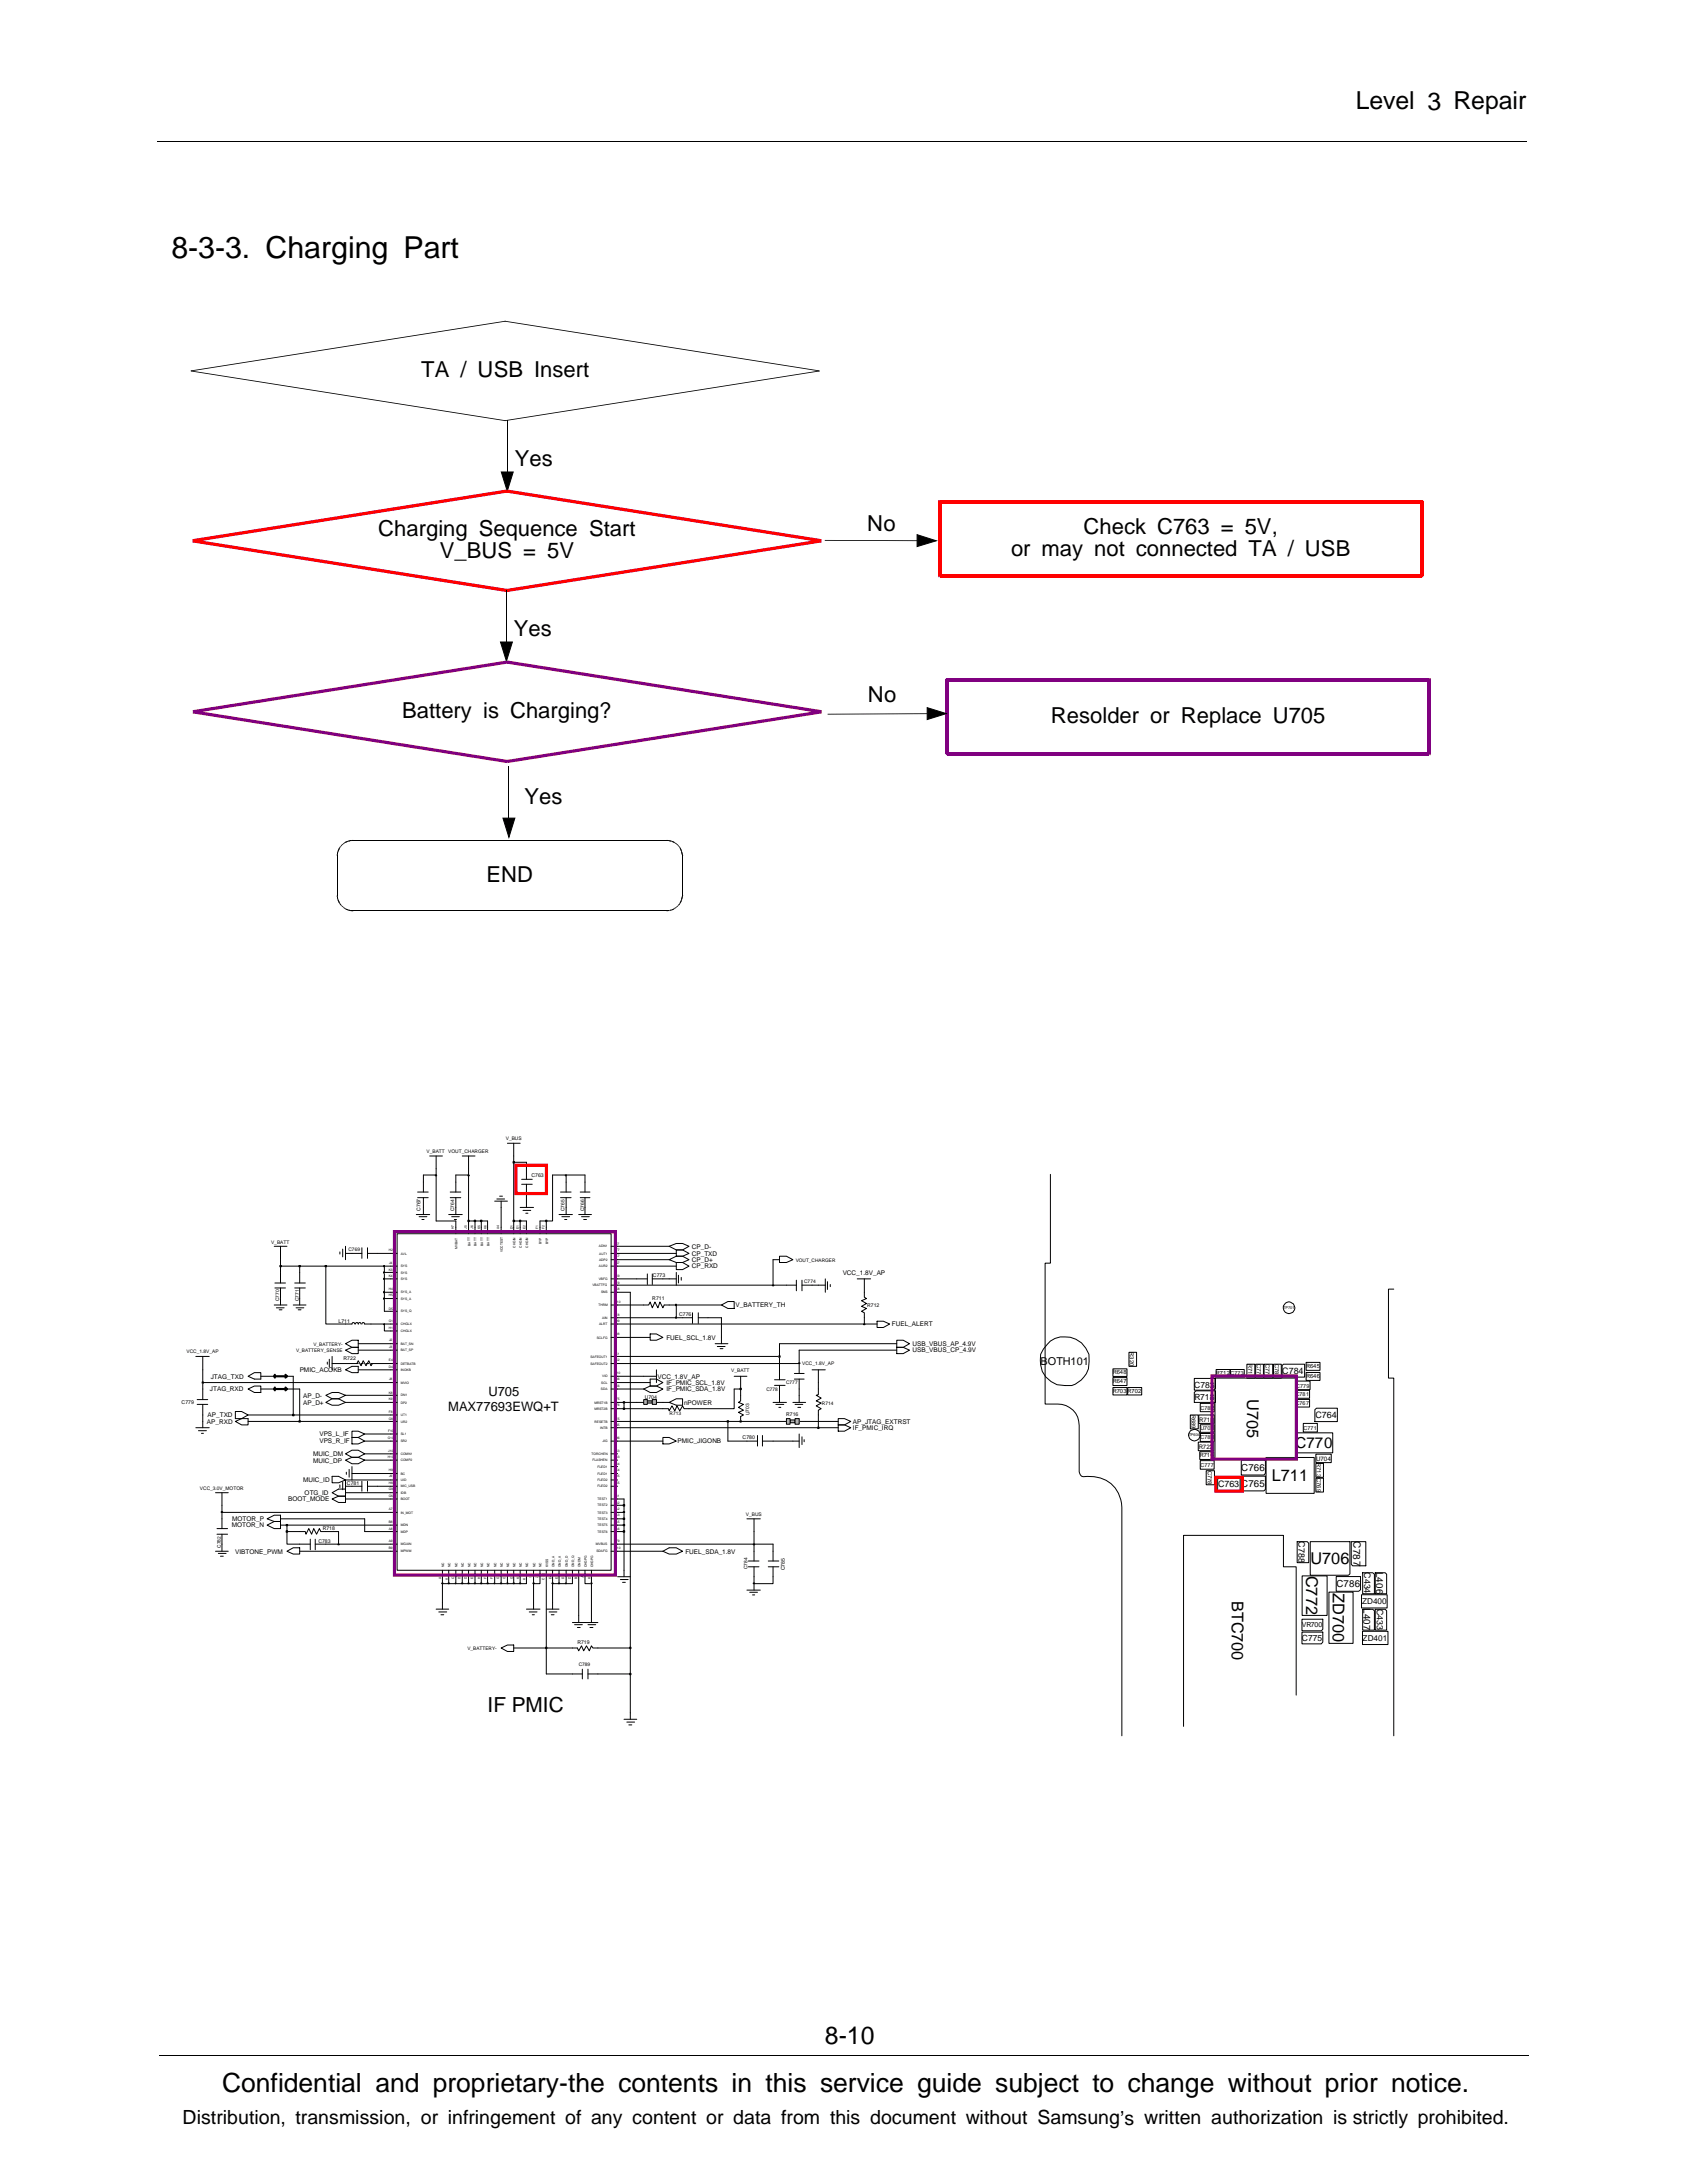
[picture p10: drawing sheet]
<svg xmlns="http://www.w3.org/2000/svg" width="216mm" height="279mm" viewBox="0 0 216 279" stroke-linecap="round" stroke-linejoin="round" font-family="sans-serif">
<defs><g id="words">
<text font-size="3.9" x="21.9" y="33.1">8-3-3. Charging Part</text>
<text font-size="3.4" x="28.4" y="267.7">Confidential and proprietary-the contents in this service guide subject to change without prior notice.</text>
<g font-size="3.2">
<text x="173.5" y="14">Level 3 Repair</text>
<text x="105.6" y="261.6">8-10</text>
</g>
<g font-size="2.8">
<text x="53.9" y="48.2">TA / USB Insert</text>
<text x="65.9" y="59.6">Yes</text>
<text x="48.4" y="68.6">Charging Sequence Start</text>
<text x="56.3" y="71.4">V_BUS = 5V</text>
<text x="111" y="67.9">No</text>
<text x="129.4" y="71.1">or may not connected TA / USB</text>
<text x="138.7" y="68.3">Check C763 = 5V,</text>
<text x="65.8" y="81.4">Yes</text>
<text x="111.1" y="89.8">No</text>
<text x="51.5" y="91.9">Battery is Charging?</text>
<text x="134.5" y="92.5">Resolder or Replace U705</text>
<text x="67.1" y="102.9">Yes</text>
<text x="62.3" y="112.8">END</text>
</g>
<text font-size="2.7" x="62.4" y="219.1">IF PMIC</text>
<text font-size="2.5" x="23.4" y="271.9">Distribution, transmission, or infringement of any content or data from this document without Samsung’s written authorization is strictly prohibited.</text>
<g font-size="2.1">
<text x="159.6" y="179" transform="rotate(90 159.6 179)">U705</text>
<text x="162.8" y="189.6">L711</text>
<text x="167.2" y="201.7" transform="rotate(90 167.2 201.7)">C772</text>
<text x="167.7" y="200.2">U706</text>
<text x="170.6" y="203.9" transform="rotate(90 170.6 203.9)">ZD700</text>
<text x="157.6" y="204.9" transform="rotate(90 157.6 204.9)">BTC700</text>
</g>
<text font-size="1.9" x="165.8" y="185.3">C770</text>
<g font-size="1.7">
<text x="62.5" y="178.6">U705</text>
<text x="57.4" y="180.6">MAX77693EWQ+T</text>
</g>
<text font-size="1.4" x="133.2" y="174.7">BOTH101</text>
<text font-size="1.3" x="173.2" y="197.3" transform="rotate(90 173.2 197.3)">C787</text>
<g font-size="1.2">
<text x="158.9" y="188.3">C766</text>
<text x="171" y="203.1">C786</text>
<text x="176.1" y="201.2" transform="rotate(90 176.1 201.2)">L406</text>
<text x="174.5" y="205.9" transform="rotate(90 174.5 205.9)">L407</text>
</g>
<g font-size="1.1">
<text x="152.8" y="177.6">C783</text>
<text x="152.9" y="179.1">R718</text>
<text x="164.1" y="175.8">C784</text>
<text x="168.3" y="181.5">C764</text>
<text x="155.9" y="190.3">C763 C765</text>
<text x="166.2" y="197.3" transform="rotate(90 166.2 197.3)">C788</text>
<text x="174.6" y="201.2" transform="rotate(90 174.6 201.2)">C434</text>
<text x="176.2" y="205.9" transform="rotate(90 176.2 205.9)">C433</text>
<text x="166.6" y="210">C775</text>
</g>
<g font-size="1">
<text x="174.3" y="205.3">ZD400</text>
<text x="174.4" y="210">ZD401</text>
</g>
<text font-size=".9" x="166.6" y="208.3">VR700</text>
<g font-size=".8">
<text x="88.5" y="160.7">CP_TXD</text>
<text x="88.5" y="159.8">CP_D-</text>
<text x="88.5" y="161.5">CP_D+</text>
<text x="88.5" y="162.3">CP_RXD</text>
<text x="94.1" y="167.3">V_BATTERY_TH</text>
<text x="107.8" y="163.2">VCC_1.8V_AP</text>
<text x="85.3" y="171.5">FUEL_SCL_1.8V</text>
<text x="114.1" y="169.8">FUEL_ALERT</text>
<text x="116.8" y="172.3">USB_VBUS_AP_4.9V</text>
<text x="116.8" y="173.1">USB_VBUS_CP_4.9V</text>
<text x="26.9" y="178.1">JTAG_RXD</text>
<text x="27" y="176.4">JTAG_TXD</text>
<text x="38.4" y="175.6">PMIC_ACOKB</text>
<text x="38.8" y="179.8">AP_D+</text>
<text x="38.8" y="178.9">AP_D-</text>
<text x="84.1" y="176.4">VCC_1.8V_AP</text>
<text x="85.3" y="177.3">IF_PMIC_SCL_1.8V</text>
<text x="85.3" y="178.1">IF_PMIC_SDA_1.8V</text>
<text x="87.5" y="179.8">nPOWER</text>
<text x="26.5" y="182.2">AP_RXD</text>
<text x="26.6" y="181.4">AP_TXD</text>
<text x="40.9" y="183.9">VPS_L_IF</text>
<text x="40.9" y="184.7">VPS_R_IF</text>
<text x="86.7" y="184.7">PMIC_JIGONB</text>
<text x="109.2" y="182.2">AP_JTAG_EXTRST</text>
<text x="109.2" y="183">IF_PMIC_IRQ</text>
<text x="153.4" y="185.4">R722</text>
<text x="153.5" y="181.9">R716</text>
<text x="38.8" y="189.7">MUIC_ID</text>
<text x="39" y="191.3">OTG_ID</text>
<text x="40.1" y="186.4">MUIC_DM</text>
<text x="40.1" y="187.2">MUIC_DP</text>
<text x="168.4" y="186.9">U704</text>
<text x="29.7" y="195.5">MOTOR_N</text>
<text x="29.7" y="194.7">MOTOR_P</text>
<text x="36.9" y="192.2">BOOT_MODE</text>
<text x="30.1" y="198.8">VIBTONE_PWM</text>
<text x="87.7" y="198.8">FUEL_SDA_1.8V</text>
</g>
<g font-size=".7">
<text x="53.8" y="155" transform="rotate(-90 53.8 155)">C767</text>
<text x="68" y="150.7">C763</text>
<text x="83.5" y="166.3">R711</text>
<text x="83.6" y="163.5">C773</text>
<text x="111" y="167.3">R712</text>
<text x="43.3" y="169.3">L711</text>
<text x="86.9" y="168.5">C776</text>
<text x="144.6" y="173.1" transform="rotate(90 144.6 173.1)">R320</text>
<text x="23.2" y="179.6">C779</text>
<text x="44" y="174.1">R722</text>
<text x="82.5" y="179">U704</text>
<text x="142.4" y="177">R647</text>
<text x="142.4" y="175.9">R648</text>
<text x="142.4" y="178.3">R703R702</text>
<text x="155.6" y="176">R712C773</text>
<text x="159.7" y="174.6" transform="rotate(90 159.7 174.6)">R711</text>
<text x="160.8" y="174.6" transform="rotate(90 160.8 174.6)">C776</text>
<text x="162" y="174.6" transform="rotate(90 162 174.6)">C774</text>
<text x="163.1" y="174.6" transform="rotate(90 163.1 174.6)">C785</text>
<text x="165.8" y="179.8">C767</text>
<text x="165.8" y="178.7">C781</text>
<text x="165.9" y="177.6">C779</text>
<text x="167.2" y="175.1">R645</text>
<text x="167.2" y="176.4">R646</text>
<text x="95" y="184.2">C780</text>
<text x="100.6" y="181.3">R716</text>
<text x="152.5" y="181.1" transform="rotate(90 152.5 181.1)">R689</text>
<text x="153.6" y="183.1">U703</text>
<text x="153.6" y="184.2">C780</text>
<text x="153.6" y="180.4">C782</text>
<text x="166.8" y="183">C771</text>
<text x="44.4" y="190.1">C781</text>
<text x="153.5" y="186.5">R714</text>
<text x="153.6" y="187.7">C777</text>
<text x="154.6" y="188.2" transform="rotate(90 154.6 188.2)">C778</text>
<text x="168.5" y="187.3" transform="rotate(90 168.5 187.3)">R713C769</text>
<text x="40.7" y="197.5">C783</text>
<text x="41.3" y="195.8">R718</text>
<text x="100.5" y="201" transform="rotate(-90 100.5 201)">C785</text>
<text x="73.9" y="210.4">R719</text>
</g>
<g font-size=".6">
<text x="54.6" y="147.6">V_BATT VOUT_CHARGER</text>
<text x="64.7" y="145.9">V_BUS</text>
<text x="58.1" y="155" transform="rotate(-90 58.1 155)">C764</text>
<text x="72.2" y="155" transform="rotate(-90 72.2 155)">C765</text>
<text x="74.8" y="155" transform="rotate(-90 74.8 155)">C766</text>
<text x="34.7" y="159.2">V_BATT</text>
<text x="44.6" y="160.1">C769</text>
<text x="101.8" y="161.5">VOUT_CHARGER</text>
<text x="35.7" y="166.6" transform="rotate(-90 35.7 166.6)">C770</text>
<text x="38.2" y="166.6" transform="rotate(-90 38.2 166.6)">C771</text>
<text x="102.9" y="164.2">C774</text>
<text x="23.9" y="173.2">VCC_1.8V_AP</text>
<text x="37.9" y="173">V_BATTERY_SENSE</text>
<text x="40.1" y="172.2">V_BATTERY-</text>
<text x="93.6" y="175.6">V_BATT</text>
<text x="98.1" y="178.1">C778</text>
<text x="100.6" y="177.1">C777</text>
<text x="102.7" y="174.8">VCC_1.8V_AP</text>
<text x="105.2" y="179.9">R714</text>
<text x="85.7" y="181.1">R713</text>
<text x="95.9" y="181.1" transform="rotate(-90 95.9 181.1)">U703</text>
<text x="25.6" y="190.6">VCC_3.0V_MOTOR</text>
<text x="95.5" y="194">V_BUS</text>
<text x="28.3" y="198.1" transform="rotate(-90 28.3 198.1)">C782</text>
<text x="95.7" y="200.8" transform="rotate(-90 95.7 200.8)">C784</text>
<text x="59.8" y="211.1">V_BATTERY-</text>
<text x="74.1" y="213.3">C789</text>
</g>
<g font-size=".5">
<text x="164.2" y="167.6">TP701</text>
<text x="152.1" y="183.9">TP604</text>
</g>
<g font-size=".4">
<text x="49.7" y="160.1">H2</text>
<text x="49.8" y="161.8">J4</text>
<text x="51.3" y="160.6">AVL</text>
<text x="58.1" y="157.4" transform="rotate(-90 58.1 157.4)">H7</text>
<text x="58.5" y="159.8" transform="rotate(-90 58.5 159.8)">MVBAT</text>
<text x="59.7" y="157.3" transform="rotate(-90 59.7 157.3)">J5</text>
<text x="60.2" y="159.4" transform="rotate(-90 60.2 159.4)">BATT</text>
<text x="60.5" y="157.3" transform="rotate(-90 60.5 157.3)">J6</text>
<text x="61" y="159.4" transform="rotate(-90 61 159.4)">BATT</text>
<text x="61.4" y="157.4" transform="rotate(-90 61.4 157.4)">K5</text>
<text x="61.8" y="159.4" transform="rotate(-90 61.8 159.4)">BATT</text>
<text x="62.3" y="157.4" transform="rotate(-90 62.3 157.4)">K6</text>
<text x="62.6" y="159.4" transform="rotate(-90 62.6 159.4)">BATT</text>
<text x="63.9" y="157.4" transform="rotate(-90 63.9 157.4)">A4</text>
<text x="64.3" y="160.3" transform="rotate(-90 64.3 160.3)">VCCTEST</text>
<text x="65.6" y="157.4" transform="rotate(-90 65.6 157.4)">D1</text>
<text x="66" y="159.7" transform="rotate(-90 66 159.7)">CHGIN</text>
<text x="66.4" y="157.3" transform="rotate(-90 66.4 157.3)">E1</text>
<text x="66.8" y="159.7" transform="rotate(-90 66.8 159.7)">CHGIN</text>
<text x="67.2" y="157.3" transform="rotate(-90 67.2 157.3)">E2</text>
<text x="67.6" y="159.7" transform="rotate(-90 67.6 159.7)">CHGIN</text>
<text x="68.9" y="157.3" transform="rotate(-90 68.9 157.3)">F1</text>
<text x="69.3" y="159.2" transform="rotate(-90 69.3 159.2)">BYP</text>
<text x="69.7" y="157.3" transform="rotate(-90 69.7 157.3)">F2</text>
<text x="70.1" y="159.2" transform="rotate(-90 70.1 159.2)">BYP</text>
<text x="76.6" y="159.7">ADN1</text>
<text x="76.7" y="161.4">ADP2</text>
<text x="76.7" y="160.6">AUT1</text>
<text x="78.8" y="161.8">G7</text>
<text x="78.8" y="160.9">K7</text>
<text x="78.8" y="160.1">F7</text>
<text x="78.8" y="159.3">J7</text>
<text x="49.7" y="162.6">K3</text>
<text x="49.7" y="163.5">K4</text>
<text x="49.7" y="165.9">H5</text>
<text x="49.7" y="165.1">H4</text>
<text x="49.7" y="167.6">D5</text>
<text x="51.3" y="163">SYS</text>
<text x="51.3" y="163.8">SYS</text>
<text x="51.3" y="166.3">SYS_A</text>
<text x="51.3" y="165.5">SYS_A</text>
<text x="51.3" y="168">SYS_Q</text>
<text x="51.3" y="162.2">SYS</text>
<text x="75.8" y="164.6">VBATTFG</text>
<text x="76.6" y="167.2">THRM</text>
<text x="76.6" y="163.8">VBFG</text>
<text x="76.6" y="162.2">AUR2</text>
<text x="76.9" y="165.5">SNS</text>
<text x="78.7" y="166.7">D10</text>
<text x="78.8" y="165.1">C8</text>
<text x="78.8" y="163.5">C9</text>
<text x="78.8" y="164.3">E9</text>
<text x="49.7" y="170.1">H1</text>
<text x="49.7" y="169.2">G1</text>
<text x="49.8" y="171.7">J2</text>
<text x="49.8" y="172.6">J3</text>
<text x="51.3" y="170.5">CHGLX</text>
<text x="51.3" y="172.1">BAT_SN</text>
<text x="51.3" y="169.6">CHGLX</text>
<text x="51.3" y="173">BAT_SP</text>
<text x="75.6" y="173.8">SAFEOUT1</text>
<text x="76.4" y="171.3">SCLFG</text>
<text x="76.7" y="169.6">ALRT</text>
<text x="77.1" y="168.8">AIN</text>
<text x="78.8" y="173.4">C1</text>
<text x="78.8" y="170.9">D8</text>
<text x="78.8" y="169.2">D9</text>
<text x="78.8" y="168.4">E8</text>
<text x="49.7" y="179.2">K9</text>
<text x="49.7" y="175">D4</text>
<text x="49.7" y="178.4">K8</text>
<text x="49.8" y="174.2">E4</text>
<text x="49.8" y="176.7">J8</text>
<text x="51.3" y="174.7">DETBATB</text>
<text x="51.3" y="179.6">DP2</text>
<text x="51.3" y="175.5">INOKB</text>
<text x="51.3" y="178.7">DN1</text>
<text x="51.3" y="177.1">MVIO</text>
<text x="75.6" y="174.7">SAFEOUT2</text>
<text x="76.1" y="179.6">MRST1B</text>
<text x="76.9" y="177.9">SDA</text>
<text x="76.9" y="177.1">SCL</text>
<text x="77.1" y="176.3">VIO</text>
<text x="78.7" y="175.9">B10</text>
<text x="78.8" y="176.7">B6</text>
<text x="78.8" y="174.2">C2</text>
<text x="78.8" y="177.5">C6</text>
<text x="78.8" y="179.2">F5</text>
<text x="49.6" y="184.1">G10</text>
<text x="49.7" y="183.3">F10</text>
<text x="49.7" y="185.8">J10</text>
<text x="49.7" y="181.7">G8</text>
<text x="49.8" y="180.8">F8</text>
<text x="51.3" y="182.1">UR2</text>
<text x="51.3" y="184.6">SR2</text>
<text x="51.3" y="183.7">SL1</text>
<text x="51.3" y="181.3">UT1</text>
<text x="76.1" y="180.4">MRST2B</text>
<text x="76.1" y="182.1">RESETB</text>
<text x="76.8" y="182.9">INTB</text>
<text x="77.1" y="184.6">JIG</text>
<text x="78.8" y="182.5">G5</text>
<text x="78.8" y="181.7">E5</text>
<text x="78.8" y="184.1">H6</text>
<text x="78.8" y="185.8">C3</text>
<text x="78.8" y="180">F6</text>
<text x="49.6" y="186.7">H10</text>
<text x="49.7" y="190.7">G9</text>
<text x="49.7" y="189.9">H8</text>
<text x="49.7" y="188.3">H9</text>
<text x="49.7" y="191.6">G6</text>
<text x="49.8" y="189.1">J9</text>
<text x="51.3" y="191.2">IDB</text>
<text x="51.3" y="187">COMP2</text>
<text x="51.3" y="190.4">MIC_USB</text>
<text x="51.3" y="188.8">BC</text>
<text x="51.3" y="186.2">COMN1</text>
<text x="51.3" y="189.6">UID</text>
<text x="75.7" y="186.2">TORCHEN</text>
<text x="75.8" y="187">FLASHEN</text>
<text x="76.5" y="187.9">FLED1</text>
<text x="76.5" y="189.6">FLED2</text>
<text x="76.5" y="188.8">FLED1</text>
<text x="76.5" y="190.4">FLED2</text>
<text x="78.8" y="186.7">B3</text>
<text x="78.8" y="187.5">B4</text>
<text x="78.8" y="189.1">B5</text>
<text x="78.8" y="188.3">C4</text>
<text x="78.8" y="189.9">C5</text>
<text x="78.8" y="191.6">B1</text>
<text x="49.7" y="194.9">B8</text>
<text x="49.7" y="193.3">A7</text>
<text x="49.7" y="195.8">A8</text>
<text x="49.7" y="197.4">A9</text>
<text x="51.3" y="195.3">MDN</text>
<text x="51.3" y="192">BOOT</text>
<text x="51.3" y="193.7">IN_MOT</text>
<text x="51.3" y="196.2">MDP</text>
<text x="51.3" y="197.8">MGAIN</text>
<text x="76.3" y="197.8">MVBUS</text>
<text x="76.5" y="192.8">TEST2</text>
<text x="76.5" y="194.5">TEST4</text>
<text x="76.5" y="195.3">TEST5</text>
<text x="76.5" y="196.2">TEST6</text>
<text x="76.5" y="192">TEST1</text>
<text x="76.5" y="193.7">TEST3</text>
<text x="78.8" y="192.5">B2</text>
<text x="78.8" y="194.1">A3</text>
<text x="78.8" y="194.9">A5</text>
<text x="78.8" y="195.8">A6</text>
<text x="78.8" y="193.3">A2</text>
<text x="78.8" y="197.4">F9</text>
<text x="49.7" y="198.2">B9</text>
<text x="51.3" y="198.7">MPWM</text>
<text x="56.5" y="202.1" transform="rotate(-90 56.5 202.1)">A1</text>
<text x="56.9" y="200.6" transform="rotate(-90 56.9 200.6)">NC</text>
<text x="57.3" y="202.2" transform="rotate(-90 57.3 202.2)">A10</text>
<text x="57.7" y="200.6" transform="rotate(-90 57.7 200.6)">NC</text>
<text x="58.1" y="202.1" transform="rotate(-90 58.1 202.1)">C7</text>
<text x="58.5" y="200.6" transform="rotate(-90 58.5 200.6)">NC</text>
<text x="58.9" y="202.1" transform="rotate(-90 58.9 202.1)">D2</text>
<text x="59.4" y="200.6" transform="rotate(-90 59.4 200.6)">NC</text>
<text x="59.7" y="202.1" transform="rotate(-90 59.7 202.1)">D3</text>
<text x="60.2" y="200.6" transform="rotate(-90 60.2 200.6)">NC</text>
<text x="60.5" y="202.1" transform="rotate(-90 60.5 202.1)">E3</text>
<text x="61" y="200.6" transform="rotate(-90 61 200.6)">NC</text>
<text x="61.4" y="202.1" transform="rotate(-90 61.4 202.1)">H3</text>
<text x="61.8" y="200.6" transform="rotate(-90 61.8 200.6)">NC</text>
<text x="62.3" y="202" transform="rotate(-90 62.3 202)">F3</text>
<text x="62.6" y="200.6" transform="rotate(-90 62.6 200.6)">NC</text>
<text x="63.1" y="202" transform="rotate(-90 63.1 202)">F4</text>
<text x="63.5" y="200.6" transform="rotate(-90 63.5 200.6)">NC</text>
<text x="63.9" y="202.1" transform="rotate(-90 63.9 202.1)">G2</text>
<text x="64.3" y="200.6" transform="rotate(-90 64.3 200.6)">NC</text>
<text x="64.7" y="202.1" transform="rotate(-90 64.7 202.1)">G3</text>
<text x="65.2" y="200.6" transform="rotate(-90 65.2 200.6)">NC</text>
<text x="65.6" y="202.1" transform="rotate(-90 65.6 202.1)">G4</text>
<text x="66" y="200.6" transform="rotate(-90 66 200.6)">NC</text>
<text x="66.4" y="202.1" transform="rotate(-90 66.4 202.1)">K1</text>
<text x="66.8" y="200.6" transform="rotate(-90 66.8 200.6)">NC</text>
<text x="67.2" y="202.2" transform="rotate(-90 67.2 202.2)">K10</text>
<text x="67.6" y="200.6" transform="rotate(-90 67.6 200.6)">NC</text>
<text x="68.1" y="201.9" transform="rotate(-90 68.1 201.9)">1</text>
<text x="68.5" y="200.6" transform="rotate(-90 68.5 200.6)">NC</text>
<text x="68.9" y="201.9" transform="rotate(-90 68.9 201.9)">2</text>
<text x="69.3" y="200.6" transform="rotate(-90 69.3 200.6)">NC</text>
<text x="69.7" y="202.2" transform="rotate(-90 69.7 202.2)">C10</text>
<text x="70.1" y="200.6" transform="rotate(-90 70.1 200.6)">KVSS</text>
<text x="70.6" y="202.1" transform="rotate(-90 70.6 202.1)">E6</text>
<text x="71" y="200.6" transform="rotate(-90 71 200.6)">GND_A</text>
<text x="71.4" y="202.1" transform="rotate(-90 71.4 202.1)">E7</text>
<text x="71.8" y="200.6" transform="rotate(-90 71.8 200.6)">GND_A</text>
<text x="72.2" y="202.1" transform="rotate(-90 72.2 202.1)">D7</text>
<text x="72.7" y="200.6" transform="rotate(-90 72.7 200.6)">GND_D</text>
<text x="73" y="202.1" transform="rotate(-90 73 202.1)">D6</text>
<text x="73.5" y="200.6" transform="rotate(-90 73.5 200.6)">GND_Q</text>
<text x="73.9" y="202.1" transform="rotate(-90 73.9 202.1)">B7</text>
<text x="74.3" y="200.6" transform="rotate(-90 74.3 200.6)">GNDM</text>
<text x="74.7" y="202" transform="rotate(-90 74.7 202)">J1</text>
<text x="75.1" y="200.6" transform="rotate(-90 75.1 200.6)">CHGPG</text>
<text x="75.6" y="202.1" transform="rotate(-90 75.6 202.1)">K2</text>
<text x="75.9" y="200.6" transform="rotate(-90 75.9 200.6)">CHGPG</text>
<text x="76.3" y="198.7">SDAFG</text>
<text x="78.7" y="198.2">E10</text>
</g>
</g></defs>
<path d="M20.2 18.1h175.3M64.9 53.8v6.6M64.2 60.4h1.5l-.8 2.5zM43.1 109.5v5.2M45 116.6h40.4M45.1 107.6h40.3M87.3 109.5v5.2M20.4 263h175.3" fill="none" stroke="#000" stroke-width=".13"/>
<g fill="#000">
<path d="M64.6 41.1v.1zM64.6 53.8v.1zM43.1 114.6h.1zM43.1 109.5h.1zM43.1 114.9h.1h-.1zM43.1 109.2h.1v.1h-.1zM44.8 107.5h.1v.2h-.1zM45.1 116.5v.1zM45.1 107.5v.1zM85.4 107.5v.1zM85.4 116.5v.1zM85.6 116.5h.1v.1h-.1z"/>
<path d="M87.3 109.5h.1zM87.3 114.6h.1z"/>
</g>
<g fill="#000">
<path d="M24.5 47.4v.1zM24.5 47.4l40.1 6.4v.1l-40.1-6.4zM24.5 47.4l40.1-6.3v.1l-40.1 6.3zM64.6 53.8l40.2-6.4v.1l-40.2 6.4zM104.8 47.4v.1zM64.6 41.1l40.2 6.3v.1l-40.2-6.3zM64.2 60.4h1.5l-.8 2.5zM43.1 114.7h.1zM43.1 109.5h.1zM43.1 109.4h.1v.1h-.1zM43.1 114.8l.1-.1zM43.1 109.4h.1z"/>
<path d="M43.1 114.7h.1l-.1 .1zM43.1 109.3h.1v.1h-.1zM43.1 114.9h.1zM43.1 114.9l.1-.1zM43.1 109.3h.1zM43.1 109.2h.1zM43.1 114.8l.1-.1v.1l-.1 .1zM43.2 109.1h.1l-.1 .1h-.1zM43.2 115h.1zM43.2 109.1h.1zM43.1 114.9h.1l.1 .1h-.1zM43.2 109l.1 .1h-.1z"/>
<path d="M43.2 115.1h.1zM43.2 109l.1 .1zM43.2 115h.1v.1h-.1zM43.2 108.9h.1v.2l-.1-.1zM43.2 115.2h.1zM43.2 108.9h.1zM43.2 115.1h.1v.1h-.1zM43.3 108.8l.1 .1h-.1h-.1zM43.3 115.3h.1zM43.3 108.8l.1 .1zM43.2 115.2h.1l.1 .1h-.1zM43.3 108.7l.1 .1v.1l-.1-.1z"/>
<path d="M43.3 115.4h.1zM43.3 108.7l.1 .1zM43.3 115.3h.1v.1h-.1zM43.3 108.6h.2l-.1 .2-.1-.1zM43.3 115.5h.2zM43.3 108.6h.2zM43.3 115.4h.1l.1 .1h-.2zM43.4 108.5l.1 .1h-.2zM43.4 115.6l.1-.1zM43.4 108.5l.1 .1zM43.3 115.5h.2l-.1 .1zM43.5 108.4l.1 .1-.1 .1-.1-.1z"/>
<path d="M43.5 115.7l.1-.1zM43.5 108.4l.1 .1zM43.4 115.6l.1-.1 .1 .1-.1 .1zM43.5 108.3l.1 .1-.1 .1v-.1zM43.5 115.8l.1-.1zM43.5 108.3l.1 .1zM43.5 115.7v-.1l.1 .1-.1 .1zM43.6 108.3v-.1l.1 .1-.1 .1zM43.5 115.8l.1-.1 .1 .1-.1 .1zM43.7 108.1l.1 .1-.1 .1-.1-.1zM43.6 115.9l.1-.1zM43.6 108.2l.1 .1z"/>
<path d="M43.7 108.1l.1 .1zM43.7 116l.1-.1zM43.6 115.9l.1-.1 .1 .1-.1 .1zM43.7 108.1l.1-.1 .1 .1-.1 .1zM43.9 116l-.1 .1zM43.8 108l.1 .1zM43.8 115.9l.1 .1-.1 .1-.1-.1zM43.8 108l.1-.1 .1 .1-.1 .1zM43.9 116.2l.1-.1zM43.9 107.9l.1 .1zM43.8 116.1l.1-.1 .1 .1-.1 .1zM43.9 107.9h.1l.1 .1h-.1z"/>
<path d="M44.1 116.2l-.1 .1zM44 107.9l.1 .1zM44 116.1l.1 .1-.1 .1-.1-.1zM44 107.9l.1-.1 .1 .1-.1 .1zM44.2 116.2l-.1 .1zM44.1 107.8l.1 .1zM44.1 116.2h.1l-.1 .1h-.1zM44.1 107.8l.1-.1 .1 .1-.1 .1zM44.3 116.3l-.1 .1zM44.2 107.7l.1 .1zM44.2 116.2l.1 .1-.1 .1-.1-.1zM44.2 107.7h.1l.1 .1h-.1z"/>
<path d="M44.4 116.3l-.1 .1zM44.3 107.7l.1 .1zM44.3 116.3h.1l-.1 .1h-.1zM44.3 107.7h.1l.1 .1h-.1zM44.5 116.4l-.1 .1zM44.4 107.7l.1 .1zM44.4 116.3l.1 .1-.1 .1-.1-.1zM44.4 107.7l.1-.1 .1 .1-.1 .1zM44.5 107.6l.1 .1zM44.5 116.4h.1l-.1 .1h-.1zM44.6 116.4l-.1 .1zM44.5 107.6h.1l.1 .1h-.1z"/>
<path d="M44.7 116.4l-.1 .1zM44.6 107.6l.1 .1zM44.6 116.4h.1l-.1 .1h-.1zM44.6 107.6h.1v.1zM44.7 116.5v.1zM44.7 107.6v.1zM44.7 116.4v.1v.1l-.1-.1zM44.7 107.6l.1-.1v.2h-.1zM44.8 116.5v.1zM44.8 107.5v.2zM44.7 116.5h.1v.1h-.1zM44.9 116.5v.1z"/>
<path d="M44.9 107.5v.2zM44.8 116.5h.1v.1h-.1zM44.9 107.5h.1v.1l-.1 .1zM45 116.5v.1zM45 107.5v.1zM44.9 116.5h.1v.1h-.1zM45 107.5h.1v.1h-.1zM45.1 107.5v.1zM85.4 107.5v.1zM85.4 116.5v.1zM85.4 107.5h.2l-.1 .1h-.1zM85.6 107.5l-.1 .1z"/>
<path d="M85.5 116.5l.1 .1zM85.6 107.5h.1l-.1 .2-.1-.1zM85.4 116.5h.1l.1 .1h-.2zM85.7 107.5l-.1 .2zM85.7 107.5v.1v.1h-.1zM85.6 116.5l.1 .1zM85.7 107.6v.1zM85.7 116.5l.1 .1zM85.7 107.6h.2l-.1 .1h-.1zM85.6 116.5h.1l.1 .1h-.1zM85.9 107.6l-.1 .1zM85.8 116.4l.1 .1z"/>
<path d="M85.9 107.6h.1l-.1 .1h-.1zM85.7 116.5l.1-.1 .1 .1-.2 .1zM86 107.6l-.1 .1zM85.8 116.4h.1l.1 .1h-.1zM85.9 116.4l.1 .1zM86 107.6l.1 .1-.1 .1-.1-.1zM86.1 107.7l-.1 .1zM86 116.4l.1 .1zM86.1 107.7h.1l-.1 .1h-.1zM85.9 116.4h.1l.1 .1h-.1zM86.2 107.7l-.1 .1zM86.1 116.3l.1 .1z"/>
<path d="M86.2 107.7h.1l-.1 .1h-.1zM86 116.4l.1-.1 .1 .1-.1 .1zM86.3 107.7l-.1 .1zM86.2 116.3l.1 .1zM86.3 107.7v.1v.1l-.1-.1zM86.1 116.3h.1l.1 .1h-.1zM86.3 107.8v.1zM86.3 116.2v.1zM86.3 107.8l.1 .1h-.1zM86.2 116.3l.1-.1v.1v.1zM86.4 107.9v.1zM86.4 116.2v.1z"/>
<path d="M86.4 107.9h.2l-.1 .1h-.1zM86.3 116.2h.1v.1h-.1zM86.6 107.9l-.1 .1zM86.5 116.1l.1 .1zM86.6 107.9l.1 .1-.1 .1-.1-.1zM86.4 116.2l.1-.1 .1 .1-.2 .1zM86.7 108l-.1 .1zM86.6 116l.1 .1zM86.7 108l.1 .1-.1 .1-.1-.1zM86.6 116l.1 .1-.1 .1-.1-.1zM86.8 108.1l-.1 .1zM86.7 115.9l.1 .1z"/>
<path d="M86.6 116l.1-.1 .1 .1-.1 .1zM86.7 108.2l.1-.1 .1 .1-.1 .1zM86.8 108.2l.1 .1v.1l-.1-.1zM86.8 115.8v.1v.1l-.1-.1zM86.8 108.2v.1zM86.8 115.8l.1 .1zM86.9 108.3v.1zM86.9 115.7l.1 .1zM86.9 108.4l.1-.1v.1v.1zM86.9 115.7l.1 .1-.1 .1-.1-.1zM86.9 108.5l.1-.1zM86.9 115.6l.1 .1z"/>
<path d="M86.9 108.5l.1-.1 .1 .1-.1 .1zM87 115.6v.1v.1l-.1-.1zM87 108.6l.1-.1zM87 115.5l.1 .1zM87 108.6l.1-.1v.1h-.1zM87 115.5l.1 .1-.1 .1-.1-.1zM87 108.6h.1zM87 115.5h.1zM87 108.6h.1l.1 .1-.1 .1zM87 115.5h.1v.1l-.1-.1zM87.1 108.8l.1-.1zM87.1 115.4h.1z"/>
<path d="M87.1 108.8l.1-.1v.1l-.1 .1zM87.1 115.4h.1l-.1 .1h-.1zM87.1 108.9l.1-.1zM87.1 115.3h.1zM87.1 108.9l.1-.1 .1 .1h-.1zM87.1 115.3h.1v.1h-.1zM87.2 108.9h.1zM87.2 115.2h.1zM87.2 108.9h.1v.1l-.1 .1zM87.2 115.2h.1l-.1 .1h-.1zM87.2 109.1l.1-.1zM87.2 115.1h.1z"/>
<path d="M87.2 109.1l.1-.1v.1h-.1zM87.2 115.1h.1v.1h-.1zM87.2 109.1h.1zM87.2 115h.1zM87.2 109.1h.1v.1h-.1zM87.2 115h.1v.1h-.1zM87.2 109.2h.1zM87.2 114.9h.1zM87.2 109.2h.1l.1 .1h-.2zM87.2 114.9h.1v.1h-.1zM87.2 109.3h.2zM87.2 114.8l.2 .1z"/>
<path d="M87.2 109.3h.2v.1h-.1zM87.2 114.8l.2 .1h-.1h-.1zM87.3 109.4h.1zM87.3 114.7l.1 .1zM87.3 109.4h.1v.1h-.1zM87.3 114.7l.1 .1v.1l-.2-.1zM87.3 109.5h.1zM87.3 114.7h.1zM87.3 114.7h.1v.1l-.1-.1z"/>
</g>
<g fill="#f00">
<path d="M64.8 62.7h.1v.4z"/>
<path d="M24.7 69v.4z"/>
<path d="M64.9 75.4v.4h-.1z"/>
<path d="M105.1 69v.4z"/>
<path d="M24.7 69l40.1-6.3 .1 .4-40.2 6.3z"/>
<path d="M24.7 69l40.2 6.4-.1 .4-40.1-6.4z"/>
<path d="M64.9 75.4l40.2-6.4v.4l-40.2 6.4z"/>
<path d="M64.9 62.7l40.2 6.3v.4l-40.2-6.3z"/>
<path d="M181.7 64.2h.4v-.2h-.2v.4h-.2z" fill-rule="evenodd"/>
<path d="M181.7 73.5h.2v.4h.2v-.2h-.4z" fill-rule="evenodd"/>
<path d="M120.3 73.5h.2v.2h-.4v.2h.2z" fill-rule="evenodd"/>
<path d="M120.1 64v.2h.4v.2h-.2v-.4z" fill-rule="evenodd"/>
</g>
<path d="M120.3 64.2h61.6v9.5h-61.6z" fill="none" stroke="#f00" stroke-width=".4"/>
<path d="M105.6 69.2h11.8" fill="none" stroke="#000" stroke-width=".15"/>
<path d="M117.4 68.4l2.4 .8-2.4 .8zM64.1 82.2h1.5l-.8 2.4z" fill="#000"/>
<path d="M64.8 75.6v6.6M117.4 68.4l2.4 .8-2.4 .8zM64.1 82.2h1.5l-.8 2.4z" fill="none" stroke="#000" stroke-width=".13"/>
<g fill="#800080">
<path d="M64.9 84.5v.4z"/>
<path d="M24.7 90.9v.4z"/>
<path d="M64.9 97.3v.4z"/>
<path d="M105.1 90.9v.4z"/>
<path d="M24.7 90.9l40.2-6.4v.4l-40.2 6.4z"/>
<path d="M24.7 90.9l40.2 6.4v.4l-40.2-6.4z"/>
<path d="M64.9 97.3l40.2-6.4v.4l-40.2 6.4z"/>
<path d="M64.9 84.5l40.2 6.4v.4l-40.2-6.4z"/>
<path d="M182.7 87h.4v-.2h-.2v.4h-.2z" fill-rule="evenodd"/>
<path d="M182.7 96.2h.2v.4h.2v-.1h-.4z" fill-rule="evenodd"/>
<path d="M121.2 96.2h.3v.3h-.4v.1h.1z" fill-rule="evenodd"/>
<path d="M121.1 86.8v.2h.4v.2h-.3v-.4z" fill-rule="evenodd"/>
</g>
<path d="M121.2 96.4h61.7M121.2 87h61.7M121.3 87v9.5M182.9 87v9.5" fill="none" stroke="#800080" stroke-width=".4"/>
<path d="M105.9 91.4h12.8" fill="none" stroke="#000" stroke-width=".17"/>
<path d="M118.7 90.6l2.4 .7-2.4 .8zM64.4 104.7h1.5l-.8 2.5z" fill="#000"/>
<g fill="none" stroke="#000" stroke-width=".13">
<path d="M65.1 98.1v6.6M118.7 90.6l2.4 .7-2.4 .8zM64.4 104.7h1.5l-.8 2.5zM35.1 159.5h1.6M35.9 159.5v1.7M43.9 159.9v1M44.2 159.5v1.7M46.3 159.7v1.4M47 159.7v1.4M59.2 148h1.6M60 148v1.6M63.3 153.7h1.6"/>
<path d="M63.6 153.5h1M63.9 153.1h.4M64.1 153.7v.8M31.8 177.8l.8-.4h.8v.8h-.8zM35.1 167h1.6M35.2 164.2h1.3M35.2 164.8h1.3M35.4 167.4h1M35.7 167.6h.4M35.9 162.9v1.3M35.9 164.8v2.2M37.7 164.2h1.4"/>
<path d="M37.7 164.8h1.4M38.4 162.9v1.3M38.4 164.8v1.4M41.7 178.6l.8-.4h.8l.9 .4-.9 .4h-.8zM43.5 160.2v.3M44.2 160.4h2.1M47 160.4h1.3M81.5 179.5h.9M82.4 167h.6l.2-.4 .3 .8 .3-.8 .4 .8 .3-.8 .3 .8 .2-.4h.6M84 179.5h.8M85.6 179.5l1-.5h.8v.9h-.8zM87.4 168.7h1.2"/>
<path d="M88.6 168v1.4M89.4 168.7h1.2M89.4 168v1.4M94.8 178.6v.7l-.3 .2 .6 .2-.6 .4 .6 .4-.6 .3 .6 .3-.3 .2v.6M114.8 172.4h.8l.8 .4-.8 .4h-.8zM27.6 198.5h1.6M27.8 196.4h1.3M27.8 195.6h1.3M27.9 198.8h1M28.2 199.2h.4M28.4 194.4v1.2M28.4 196.4v2.1"/>
<path d="M36.7 198.5l.8-.4h.9v.8h-.9zM38.4 197.6h1.3M38.4 196h.7l.1 .4 .3-.8 .4 .8 .3-.8 .3 .8 .4-.8 .2 .4h.6M39.7 197v1.4M40.3 197.6h1.4M40.3 197v1.4M44.2 186.1l.8-.5h.8l.9 .5-.9 .4h-.8zM44.3 188.4v.3M44.7 188.1v1M45 184h.8l.9 .4-.9 .4h-.8zM45 187.7v1.7M45 188.6h.8"/>
<path d="M45 183.2h.8l.9 .3-.9 .5h-.8zM95.6 184.4h1.3M95.8 199.8h1.3M96.5 198.5v1.3M96.9 183.7v1.4M97.6 184.4h1.3M97.6 183.7v1.4M101.5 184.4h.8M102.3 183.5v1.8M102.6 183.9v1M102.9 184.3v.2M55.8 206h1.6"/>
<path d="M56.2 206.3h1M56.4 206.7h.4M56.6 205.1v.9M67.4 206h1.7M67.7 206.3h1M68.1 206.7h.3M68.3 205.1v.9M69.9 206h1.6M70.3 206.3h1M70.5 206.7h.4M70.7 205.1v.9M73.3 214.2h1.2"/>
<path d="M73.3 210.9h.6l.2 .4 .3-.6 .3 .6 .4-.6 .3 .6 .3-.6 .2 .2h.6M74.5 213.6v1.3M75.2 214.2h1.3M75.2 213.6v1.3M80.7 219.2v.8M95.8 200.5h1.3M96.5 200.5v1.3M79.9 220h1.6M80.2 220.4h1M80.5 220.8h.4"/>
</g>
<path d="M35.1 176.1l.1 .2M35.1 177.8h1.6M35.2 176l-.1 .1h1.6M35.2 177.6l-.1 .2 .1 .1M36.5 176l.2 .1-.2 .2M36.5 177.6l.2 .2-.2 .1" fill="none" stroke="#000" stroke-width=".27"/>
<path d="M82.8 179.3h.7v.3h-.7z" fill="#b3b3b3"/>
<path d="M82.8 179.3h.7v.3h-.7z" fill="none" stroke="#000" stroke-width=".13"/>
<path d="M82.4 179.1h.4v.6h-.4z" fill="#b3b3b3"/>
<path d="M82.4 179.1h.4v.6h-.4z" fill="none" stroke="#000" stroke-width=".13"/>
<path d="M83.5 179.1h.5v.6h-.5z" fill="#b3b3b3"/>
<g fill="none" stroke="#000" stroke-width=".13">
<path d="M53.3 155.4h1.7M53.4 153.3h1.4M53.4 152.6h1.4M53.6 155.7h1M54 156.1h.3M54.2 151.3v1.3M54.2 153.3v2.1M57.4 155.4h1.8M57.6 152.6h1.4M57.6 153.3h1.4M57.8 155.7h1M58.1 156.1h.3"/>
<path d="M58.3 151.3v1.3M58.3 153.3v2.1M71.5 155.4h1.8M71.7 152.6h1.4M71.7 153.3h1.4M71.9 155.7h1M72.3 156.1h.2M72.5 151.3v1.3M72.5 153.3v2.1M74.1 155.4h1.6M74.4 155.7h1M74.7 156.1h.4"/>
<path d="M74.9 154.5v.9M85.6 159.5l1-.3h.8l.8 .3-.8 .5h-.8zM25.1 173.6h1.7M25.2 179.1h1.4M25.2 179.7h1.4M26 173.6v1.7M26 177.8v1.3M26 179.7v1.4M31.7 176.1l.9-.4h.8v.8h-.8zM41.7 179.5l.8-.5h.8l.9 .5-.9 .4h-.8zM41.9 174.3v.3M42.1 174v1"/>
<path d="M42.5 173.6v1.7M42.5 174.5h.8M44.2 169.5h.8l.2-.2 .2 .2M44.2 175.3l.8-.4h.8v.8h-.8zM44.2 172l.8-.5h.8v.9h-.8zM44.2 172.8l.8-.4h.8v.8h-.8zM45.5 169.5l.2-.2 .1 .2 .2-.2h.1l.1 .2M46.3 169.5l.2-.2 .2 .2h.8M83.5 179.1h.5v.6h-.5zM85.6 161.2l1-.4h.8l.8 .4-.8 .4h-.8zM86.6 161.6h.8l.8 .5-.8 .4h-.8zM92.3 167l.9-.4h.8v.9h-.8z"/>
<path d="M94 176.1h1.6M94.8 176.1v1.7M103.9 175.3h1.7M104.7 177.8v.7l-.2 .1 .6 .3-.6 .4 .6 .3-.6 .3 .6 .4-.4 .2v.6M104.7 175.3v1.7M114.8 171.5h.8l.8 .5-.8 .4h-.8zM25.1 182.7h1.7M25.4 183.1h1M25.8 183.5h.2M26 181.9v.8M34.2 195.2l.9-.5h.8v.9h-.8zM42.5 191.9l.8-.4h.9v.8h-.9z"/>
<path d="M42.5 191.1l.8-.5h.9v.9h-.9zM42.5 189h.8l.9 .4-.9 .4h-.8zM95.6 194.4h1.7M96.5 194.4v1.6M99.8 181.9h.8M102.3 181.9h.8M107.3 181.6h.8l.8 .3-.8 .5h-.8z"/>
</g>
<path d="M101.1 181.7h.6v.4h-.6z" fill="#b3b3b3"/>
<path d="M101.1 181.7h.6v.4h-.6z" fill="none" stroke="#000" stroke-width=".13"/>
<path d="M100.6 181.6h.5v.7h-.5z" fill="#b3b3b3"/>
<path d="M100.6 181.6h.5v.7h-.5z" fill="none" stroke="#000" stroke-width=".13"/>
<path d="M101.7 181.6h.6v.7h-.6z" fill="#b3b3b3"/>
<g fill="none" stroke="#000" stroke-width=".13">
<path d="M50.8 157.9h27.4v43.1h-27.4zM55 148h1.6M55.8 148v1.6M58.3 157.1v.8M60 157.1v.8M60.8 157.1v.8M61.6 157.1v.8M62.4 157.1v.8M64.1 157.1v.8M64.9 146.3h1.7M65.7 146.3v1.7M65.7 157.1v.8"/>
<path d="M66.6 157.1v.8M66.6 154.5h1.7M66.8 150.9h1.3M66.8 151.6h1.3M66.9 154.9h1M67.3 155.3h.3M67.4 149.6v1.3M67.4 151.6v1.3M67.4 153.7v.8M67.4 157.1v.8M69.1 157.1v.8M69.9 157.1v.8"/>
<path d="M74.3 152.6h1.2M74.3 153.3h1.2M74.9 151.3v1.3M74.9 153.3v1.2M78.2 159.5h.8M86.6 160h.8l.8 .4-.8 .4h-.8zM37.5 167h1.7M37.9 167.4h1M38.2 167.6h.3M38.4 166.2v.8M45 174.5h.7l.1-.3 .4 .6 .3-.6 .3 .6 .4-.6 .3 .6 .2-.3M45.7 174.5h.1"/>
<path d="M46.2 174.5h.3M46.8 174.5h.4M47.5 174.5h.8M50 177h.8M50 174.5h.8M50 165.4h.8M50 175.3h.8M50 160.4h.8M50 162.1h.8M50 172h.8M50 162.9h.8M50 178.6h.8"/>
<path d="M50 163.7h.8M50 167.8h.8M50 169.5h.8M50 179.5h.8M50 170.3h.8M50 166.2h.8M50 172.8h.8M78.2 177h.8M78.2 173.6h.8M78.2 163.7h.8M78.2 169.5h.8M78.2 164.5h.8"/>
<path d="M78.2 176.1h.8M78.2 174.5h.8M78.2 177.8h.8M78.2 165.4h.8M78.2 171.2h.8M78.2 167h.8M78.2 168.7h.8M78.2 179.5h.8M78.2 160.4h.8M78.2 162.1h.8M78.2 161.2h.8M81.5 163.7h1.3"/>
<path d="M82.4 176.1h1.6M82.4 177.8l.8-.4h.8l.8 .4-.8 .4h-.8zM82.8 163v1.4M83.2 176.5h.8l.8 .5-.8 .4h-.8zM83.2 170.7h.8l.8 .5-.8 .3h-.8zM83.5 163.7h1.3M83.5 163v1.4M84 175.3v1.7M85.6 163.7h1M86.6 162.9v1.6M86.8 163.2v1M87.2 163.5v.4"/>
<path d="M91.5 172h1.7M91.8 172.3h1M92.2 172.6h.3M92.3 171.2v.8M98.9 179.5h1.7M99.1 176.6h1.4M99.1 177.3h1.4M99.3 179.7h1M99.8 160.8h.8l.9 .4-.9 .4h-.8zM99.8 175.3v1.3M99.8 177.3v2.2M100.6 164.5h1.3"/>
<path d="M101.5 179.5h1.6M101.7 176.5h1.2M101.7 175.8h1.2M101.7 179.7h1M101.9 163.9v1.3M102.3 174.5v1.3M102.3 176.5v1.3M102.3 178.6v.9M102.6 164.5h1.3M102.6 163.9v1.3M104.7 164.5h.9M105.6 163.7v1.7"/>
<path d="M105.9 164v1M106.3 164.4v.3M109.7 163.7h1.7M110.6 163.7v2.3l.3 .2-.6 .3 .6 .3-.6 .4 .6 .3-.6 .3 .3 .2v.7M112.2 169.1h.9l.8 .4-.8 .4h-.9zM27.6 191.1h1.6M28.4 191.1v1.6M30.1 180.7h.8l.9 .4-1.7 .8 .8 .5h.9v-.8h-1.7zM34.2 194.4l.9-.5h.8v.8h-.8zM43.5 190.1v.3M43.9 189.7v1M44.2 190.2h2.1"/>
<path d="M44.2 189.4v1.7M44.2 186.9l.8-.4h.8l.9 .4-.9 .4h-.8zM46.3 189.6v1.3M47 190.2h1.3M47 189.6v1.3M50 193.6h.8M50 195.2h.8M50 197.6h.8M50 191.9h.8M50 186.9h.8M50 186.1h.8M50 190.2h.8"/>
<path d="M50 181.9h.8M50 181.1h.8M50 183.5h.8M50 184.4h.8M50 196h.8M50 189.4h.8M50 198.5h.8M50 188.6h.8M50 191.1h.8M78.2 194.4h.8M78.2 196h.8M78.2 192.7h.8"/>
<path d="M78.2 187.7h.8M78.2 186.1h.8M78.2 190.2h.8M78.2 180.3h.8M78.2 193.6h.8M78.2 195.2h.8M78.2 197.6h.8M78.2 191.9h.8M78.2 186.9h.8M78.2 189.4h.8M78.2 198.5h.8M78.2 188.6h.8"/>
<path d="M78.2 181.9h.8M78.2 182.7h.8M78.2 184.4h.8M84.8 198.5l.8-.4h1l.8 .4-.8 .4h-1zM84.8 184h.8l1 .4-1 .4h-.8zM84.8 180.3h.8v.3l.4-.7 .4 .7 .2-.7 .4 .7 .4-.7 .1 .4h.7M98.3 199.8h1.4M98.9 198.5v1.3M99.7 180.1h.2M101.7 181.6h.6v.7h-.6zM102.1 180.1h.4M107.3 182.4h.8l.8 .3-.8 .5h-.8z"/>
<path d="M56.6 201v.8M57.4 201v.8M58.3 201v.8M59.2 201v.8M60 201v.8M60.8 201v.8M61.6 201v.8M62.4 201v.8M63.3 201v.8M64.1 210.9l.8-.4h.8v.9h-.8zM64.1 201v.8M64.9 201v.8"/>
<path d="M65.7 201v.8M66.6 201v.8M67.4 201v.8M68.3 201v.8M69.1 201v.8M69.9 201v.8M69.9 210.9v3.3h3.4M70.7 201v.8M71.5 201v.8M72.5 201v.8M73.3 201v.8M73.3 207.7h3.2"/>
<path d="M73.5 207.9h1M73.9 208.3h.4M74.1 201v.8M74.1 206.8v.9M74.9 201v.8M75.2 207.9h1M75.5 208.3h.4M75.7 201v.8M75.7 206.8v.9M76.5 214.2h4.2v5M79 201.8h1.7M79.4 202.2h1"/>
<path d="M79.7 202.5h.3M79.9 201v.8M95.6 203.5h1.7M95.9 203.8h1M96.3 204.1h.3M96.5 202.7v.8M98.3 200.5h1.4M98.9 200.5v1.3"/>
</g>
<path d="M80.6 214.2h.2v.2h-.2z" fill="#c3c3c3"/>
<path d="M65.7 210.9h4.2M80.6 214.2h.2v.2h-.2zM80.7 210.9v3.3" fill="none" stroke="#000" stroke-width=".13"/>
<path d="M69.8 210.8h.2v.2h-.2z" fill="#c3c3c3"/>
<path d="M69.8 210.8h.2v.2h-.2zM69.9 201.8v9.1h3.4M76.5 210.9h4.2" fill="none" stroke="#000" stroke-width=".13"/>
<path d="M80.6 210.8h.2v.2h-.2z" fill="#c3c3c3"/>
<path d="M80.7 165.4v45.5M56.6 202.7v2.4M68.3 202.7v2.4M70.7 202.7v2.4M74.1 201.8v5M75.7 202.7v4.1M80.6 210.8h.2v.2h-.2z" fill="none" stroke="#000" stroke-width=".13"/>
<path d="M56.5 202.6h.2v.1h-.2z" fill="#c3c3c3"/>
<path d="M56.5 202.6h.2v.1h-.2zM56.6 201.8v.9h.8" fill="none" stroke="#000" stroke-width=".13"/>
<path d="M57.3 202.6h.2v.1h-.2z" fill="#c3c3c3"/>
<path d="M57.3 202.6h.2v.1h-.2zM57.4 201.8v.9h.9" fill="none" stroke="#000" stroke-width=".13"/>
<path d="M58.3 202.6v.1z" fill="#c3c3c3"/>
<path d="M58.3 202.6v.1zM58.3 201.8v.9h.9" fill="none" stroke="#000" stroke-width=".13"/>
<path d="M59.1 202.6h.1v.1h-.1z" fill="#c3c3c3"/>
<path d="M59.1 202.6h.1v.1h-.1zM59.2 201.8v.9h.8" fill="none" stroke="#000" stroke-width=".13"/>
<path d="M59.9 202.6h.1v.1h-.1z" fill="#c3c3c3"/>
<path d="M59.9 202.6h.1v.1h-.1zM60 201.8v.9h.8" fill="none" stroke="#000" stroke-width=".13"/>
<path d="M60.7 202.6h.2v.1h-.2z" fill="#c3c3c3"/>
<path d="M60.7 202.6h.2v.1h-.2zM60.8 201.8v.9h.8" fill="none" stroke="#000" stroke-width=".13"/>
<path d="M61.5 202.6h.2v.1h-.2z" fill="#c3c3c3"/>
<path d="M61.5 202.6h.2v.1h-.2zM61.6 201.8v.9h.8" fill="none" stroke="#000" stroke-width=".13"/>
<path d="M62.3 202.6h.2v.1h-.2z" fill="#c3c3c3"/>
<path d="M62.3 202.6h.2v.1h-.2zM62.4 201.8v.9h.9" fill="none" stroke="#000" stroke-width=".13"/>
<path d="M63.2 202.6l.1 .1z" fill="#c3c3c3"/>
<path d="M63.2 202.6l.1 .1zM63.3 201.8v.9h.8" fill="none" stroke="#000" stroke-width=".13"/>
<path d="M64 202.6h.2v.1h-.2z" fill="#c3c3c3"/>
<path d="M64 202.6h.2v.1h-.2zM64.1 201.8v.9h.8" fill="none" stroke="#000" stroke-width=".13"/>
<path d="M64.9 202.6h.1v.1h-.1z" fill="#c3c3c3"/>
<path d="M64.9 202.6h.1v.1h-.1zM64.9 201.8v.9h.8" fill="none" stroke="#000" stroke-width=".13"/>
<path d="M65.7 202.6h.1v.1h-.1z" fill="#c3c3c3"/>
<path d="M65.7 202.6h.1v.1h-.1zM65.7 201.8v.9h.9" fill="none" stroke="#000" stroke-width=".13"/>
<path d="M66.5 202.6h.2v.1h-.2z" fill="#c3c3c3"/>
<path d="M66.5 202.6h.2v.1h-.2zM66.6 201.8v.9h.8v-.9" fill="none" stroke="#000" stroke-width=".13"/>
<path d="M68.2 202.6h.2v.1h-.2z" fill="#c3c3c3"/>
<path d="M68.2 202.6h.2v.1h-.2zM68.3 201.8v.9h.8v-.9" fill="none" stroke="#000" stroke-width=".13"/>
<path d="M70.6 202.6h.2v.1h-.2z" fill="#c3c3c3"/>
<path d="M70.6 202.6h.2v.1h-.2zM70.7 201.8v.9h.8" fill="none" stroke="#000" stroke-width=".13"/>
<path d="M71.5 202.6h.1v.1h-.1z" fill="#c3c3c3"/>
<path d="M71.5 202.6h.1v.1h-.1zM71.5 201.8v.9h1" fill="none" stroke="#000" stroke-width=".13"/>
<path d="M72.3 202.6h.2v.1h-.2z" fill="#c3c3c3"/>
<path d="M72.3 202.6h.2v.1h-.2zM72.5 201.8v.9h.8v-.9M74.9 201.8v.9h.8" fill="none" stroke="#000" stroke-width=".13"/>
<path d="M75.6 202.6h.2v.1h-.2z" fill="#c3c3c3"/>
<path d="M75.6 202.6h.2v.1h-.2zM75.7 201.8v.9" fill="none" stroke="#000" stroke-width=".13"/>
<path d="M96.4 202.6h.2v.1h-.2z" fill="#c3c3c3"/>
<path d="M36.7 196v1.6h1.7M38.4 198.5h11.6M41.7 197.6h1.6M79 198.5h5.8M79.9 196v5M96.5 197.6v.9M98.9 197.6v.9M96.4 202.6h.2v.1h-.2zM96.5 201.8v.9h2.4v-.9" fill="none" stroke="#000" stroke-width=".13"/>
<path d="M43.2 197.6h.2v.1h-.2z" fill="#c3c3c3"/>
<path d="M43.2 197.6h.2v.1h-.2zM43.3 196v1.6h6.7M79 197.6h17.5" fill="none" stroke="#000" stroke-width=".13"/>
<path d="M96.4 197.6h.2v.1h-.2z" fill="#c3c3c3"/>
<path d="M96.4 197.6h.2v.1h-.2zM96.5 196v1.6h2.4" fill="none" stroke="#000" stroke-width=".13"/>
<path d="M36.6 195.9h.2v.2h-.2z" fill="#c3c3c3"/>
<path d="M36.6 195.9h.2v.2h-.2zM36.7 195.2v.8h1.7M41.7 196h1.6M46.7 194.4v1.6h3.3M79 196h.9" fill="none" stroke="#000" stroke-width=".13"/>
<path d="M79.8 195.9h.1v.2h-.1z" fill="#c3c3c3"/>
<path d="M35.9 195.2h.8M79.8 195.9h.1v.2h-.1zM79.9 195.2v.8" fill="none" stroke="#000" stroke-width=".13"/>
<path d="M36.6 195.1h.2v.2h-.2z" fill="#c3c3c3"/>
<path d="M36.6 195.1h.2v.2h-.2zM36.7 195.2h13.3M79 195.2h.9" fill="none" stroke="#000" stroke-width=".13"/>
<path d="M79.8 195.1h.1v.2h-.1z" fill="#c3c3c3"/>
<path d="M28.4 193.6v.8M35.9 194.4h10.8M79 194.4h.9v.8M79.8 195.1h.1v.2h-.1z" fill="none" stroke="#000" stroke-width=".13"/>
<path d="M79.8 194.3h.1v.2h-.1z" fill="#c3c3c3"/>
<path d="M79.8 194.3h.1v.2h-.1zM79.9 193.6v.8" fill="none" stroke="#000" stroke-width=".13"/>
<path d="M28.3 193.5h.2v.1h-.2z" fill="#c3c3c3"/>
<path d="M28.3 193.5h.2v.1h-.2zM28.4 192.7v.9h21.6M79 193.6h.9" fill="none" stroke="#000" stroke-width=".13"/>
<path d="M79.8 193.5h.1v.1h-.1z" fill="#c3c3c3"/>
<path d="M79 192.7h.9v.9M79.8 193.5h.1v.1h-.1z" fill="none" stroke="#000" stroke-width=".13"/>
<path d="M79.8 192.6h.1v.2h-.1z" fill="#c3c3c3"/>
<g fill="none" stroke="#000" stroke-width=".13">
<path d="M44.2 189.4h5.8M44.2 191.9h5.8M44.2 191.1h5.8M45.8 188.6h4.2M46.7 183.5h3.3M46.7 186.9h3.3M46.7 186.1h3.3M46.7 184.4h3.3M48.3 190.2h1.7M79 191.9h.9v.8M79 184.4h5.8M79 182.7h25.7"/>
<path d="M79.8 192.6h.1v.2h-.1zM93.2 181.9v2.5h2.4M98.9 184.4h2.6"/>
</g>
<path d="M104.6 182.6h.2v.2h-.2z" fill="#c3c3c3"/>
<path d="M26 181.1v.8M31.7 181.9h6.7M104.6 182.6h.2v.2h-.2zM104.7 181.1v1.6h2.6" fill="none" stroke="#000" stroke-width=".13"/>
<path d="M38.2 181.8h.2v.2h-.2z" fill="#c3c3c3"/>
<path d="M38.4 177.8v4.1h11.6M38.2 181.8h.2v.2h-.2zM79 181.9h14.2" fill="none" stroke="#000" stroke-width=".13"/>
<path d="M93 181.8h.2v.2h-.2z" fill="#c3c3c3"/>
<path d="M93 181.8h.2v.2h-.2zM93.2 181.9h1.6" fill="none" stroke="#000" stroke-width=".13"/>
<path d="M94.7 181.8h.2v.2h-.2z" fill="#c3c3c3"/>
<path d="M31.7 181.1h5.8M94.7 181.8h.2v.2h-.2zM94.8 181.9h5M103.1 181.9h4.2" fill="none" stroke="#000" stroke-width=".13"/>
<path d="M37.4 181h.2v.2h-.2z" fill="#c3c3c3"/>
<path d="M37.5 176.1v5h12.5M37.4 181h.2v.2h-.2zM79 180.3h.9" fill="none" stroke="#000" stroke-width=".13"/>
<path d="M79.8 180.2h.1v.2h-.1z" fill="#c3c3c3"/>
<path d="M44.2 179.5h5.8M79 179.5h.9v.8h4.9M94 177.8v2.5h-5.8M79.8 180.2h.1v.2h-.1z" fill="none" stroke="#000" stroke-width=".13"/>
<path d="M79.8 179.4h.1v.2h-.1z" fill="#c3c3c3"/>
<path d="M26 177v.8M33.4 177.8h1.7M36.7 177.8h1.7M44.2 178.6h5.8M79 177.8h3.4M79.8 179.4h.1v.2h-.1zM79.9 179.5h1.6M84.8 179.5h.8M94 177.8h.8v.8M102.3 177.8v.8" fill="none" stroke="#000" stroke-width=".13"/>
<path d="M94.7 177.7h.2v.2h-.2z" fill="#c3c3c3"/>
<path d="M94.7 177.7h.2v.2h-.2zM104.7 177v.8" fill="none" stroke="#000" stroke-width=".13"/>
<path d="M25.9 176.9h.1v.1h-.1z" fill="#c3c3c3"/>
<path d="M25.9 176.9h.1v.1h-.1zM26 175.3v1.7h24M33.4 176.1h1.7M36.7 176.1h.8M43.3 174.5h1.7M45.8 175.3h4.2M48.3 174.5h1.7M79 177h4.2M79 176.1h3.4M79 174.5h23.3M99.8 173.6v1.7" fill="none" stroke="#000" stroke-width=".13"/>
<path d="M102.2 174.4h.2v.1h-.2z" fill="#c3c3c3"/>
<path d="M79 173.6h20.8M102.2 174.4h.2v.1h-.2zM102.3 172.8v1.7" fill="none" stroke="#000" stroke-width=".13"/>
<path d="M99.7 173.5h.1v.2h-.1z" fill="#c3c3c3"/>
<path d="M41.7 162.1v7.4h2.5M45.8 172.8h4.2M45.8 172h4.2M47.5 169.5h1.7v.8h.8M79 171.2h4.2M92.3 168.7v2.5M99.7 173.5h.1v.2h-.1zM102.3 172.8h12.5M114.8 172h-15v1.6" fill="none" stroke="#000" stroke-width=".13"/>
<path d="M49.1 169.5h.1z" fill="#c3c3c3"/>
<path d="M49.1 169.5h.1zM49.2 169.5h.8M79 169.5h31.6" fill="none" stroke="#000" stroke-width=".13"/>
<path d="M110.5 169.5h.2h-.2z" fill="#c3c3c3"/>
<path d="M79 168.7h7.6M110.5 169.5h.2h-.2zM110.6 168.7v.8h1.6" fill="none" stroke="#000" stroke-width=".13"/>
<path d="M86.5 168.6h.1v.1h-.1z" fill="#c3c3c3"/>
<path d="M49.2 166.2v1.6h.8M79 167h3.4M85.6 167h1v1.7h.8M86.5 168.6h.1v.1h-.1zM90.6 168.7h1.7" fill="none" stroke="#000" stroke-width=".13"/>
<path d="M86.5 166.9h.1v.2h-.1z" fill="#c3c3c3"/>
<path d="M86.5 166.9h.1v.2h-.1zM86.6 167h5.7" fill="none" stroke="#000" stroke-width=".13"/>
<path d="M49.1 166.1h.1v.2h-.1z" fill="#c3c3c3"/>
<path d="M49.1 166.1h.1v.2h-.1zM49.2 165.4v.8h.8" fill="none" stroke="#000" stroke-width=".13"/>
<path d="M49.1 165.3h.1v.2h-.1z" fill="#c3c3c3"/>
<path d="M49.1 165.3h.1v.2h-.1zM49.2 163.7v1.7h.8M79 165.4h1.7M79 164.5h19.9" fill="none" stroke="#000" stroke-width=".13"/>
<path d="M98.8 164.5h.2v.1h-.2z" fill="#c3c3c3"/>
<path d="M98.8 164.5h.2v.1h-.2zM98.9 161.2v3.3h1.7M103.9 164.5h.8" fill="none" stroke="#000" stroke-width=".13"/>
<path d="M49.1 163.6h.1v.2h-.1z" fill="#c3c3c3"/>
<path d="M35.9 162.1v.8M38.4 162.1v.8M49.1 163.6h.1v.2h-.1zM49.2 162.9v.8h.8M79 163.7h2.5M84.8 163.7h.8" fill="none" stroke="#000" stroke-width=".13"/>
<path d="M49.1 162.8h.1v.2h-.1z" fill="#c3c3c3"/>
<path d="M49.1 162.8h.1v.2h-.1zM49.2 162.1v.8h.8" fill="none" stroke="#000" stroke-width=".13"/>
<path d="M35.8 162h.2v.1h-.2z" fill="#c3c3c3"/>
<path d="M35.8 162h.2v.1h-.2zM35.9 161.2v.9h2.5" fill="none" stroke="#000" stroke-width=".13"/>
<path d="M38.2 162h.2v.1h-.2z" fill="#c3c3c3"/>
<path d="M38.2 162h.2v.1h-.2zM38.4 162.1h3.3" fill="none" stroke="#000" stroke-width=".13"/>
<path d="M41.6 162h.2v.1h-.2z" fill="#c3c3c3"/>
<path d="M41.6 162h.2v.1h-.2zM41.7 162.1h7.5" fill="none" stroke="#000" stroke-width=".13"/>
<path d="M49.1 162h.1v.1h-.1z" fill="#c3c3c3"/>
<g fill="none" stroke="#000" stroke-width=".13">
<path d="M55.8 150.4v5.9h2.5v.8M60 156.3v.8M60.8 156.3v.8M61.6 156.3v.8M62.4 156.3v.8M64.1 154.5v2.6M65.7 156.3v.8M66.6 156.3v.8M67.4 156.3v.8M69.1 156.3v.8M69.9 156.3v.8M79 159.5h6.6"/>
<path d="M48.3 160.4h1.7M49.1 162h.1v.1h-.1zM49.2 162.1h.8M79 162.1h7.6M79 160.4h7.6M79 161.2h6.6M98.9 161.2h.9"/>
</g>
<path d="M59.9 156.2h.1v.2h-.1z" fill="#c3c3c3"/>
<path d="M59.9 156.2h.1v.2h-.1zM60 150.4v5.9h.8" fill="none" stroke="#000" stroke-width=".13"/>
<path d="M60.7 156.2h.2v.2h-.2z" fill="#c3c3c3"/>
<path d="M60.7 156.2h.2v.2h-.2zM60.8 156.3h.8" fill="none" stroke="#000" stroke-width=".13"/>
<path d="M61.5 156.2h.2v.2h-.2z" fill="#c3c3c3"/>
<path d="M61.5 156.2h.2v.2h-.2zM61.6 156.3h.8" fill="none" stroke="#000" stroke-width=".13"/>
<path d="M65.7 156.2h.1v.2h-.1z" fill="#c3c3c3"/>
<path d="M65.7 156.2h.1v.2h-.1zM65.7 148.8v7.5h.9" fill="none" stroke="#000" stroke-width=".13"/>
<path d="M66.5 156.2h.2v.2h-.2z" fill="#c3c3c3"/>
<path d="M66.5 156.2h.2v.2h-.2zM66.6 156.3h.8M69.1 156.3h.8" fill="none" stroke="#000" stroke-width=".13"/>
<path d="M69.8 156.2h.2v.2h-.2z" fill="#c3c3c3"/>
<path d="M55.8 150.4h-1.6v.9M58.3 150.4v.9M67.4 152.9v.8M69.8 156.2h.2v.2h-.2zM70.7 150.4v5.9h-.8M72.5 150.4v.9M74.9 150.4v.9" fill="none" stroke="#000" stroke-width=".13"/>
<path d="M55.7 150.4h.2v.1h-.2z" fill="#c3c3c3"/>
<path d="M55.7 150.4h.2v.1h-.2zM55.8 149.6v.8M58.3 150.4h1.7" fill="none" stroke="#000" stroke-width=".13"/>
<path d="M59.9 150.4h.1v.1h-.1z" fill="#c3c3c3"/>
<path d="M59.9 150.4h.1v.1h-.1zM60 149.6v.8M70.7 150.4h1.8" fill="none" stroke="#000" stroke-width=".13"/>
<path d="M72.3 150.4h.2v.1h-.2z" fill="#c3c3c3"/>
<path d="M67.4 148.8v.8M72.3 150.4h.2v.1h-.2zM72.5 150.4h2.4" fill="none" stroke="#000" stroke-width=".13"/>
<path d="M65.7 148.7h.1v.2h-.1z" fill="#c3c3c3"/>
<g fill="none" stroke="#000" stroke-width=".13">
<path d="M65.7 148.7h.1v.2h-.1zM65.7 148v.8h1.7M134.4 150.3v11.4h-.6v18a4.4 4.4 0 0 1 3.1 .4 2.55 2.55 0 0 1 1.2 2.3v6a.65 .65 0 0 0 .6 .6 4.1 4.1 0 0 1 4.8 3.4l.1 29.8M134.4 171.6a3.2 3.2 0 0 1 4.2 .5 3.2 3.2 0 0 1 .1 4.2 2.48 2.48 0 0 1-2.4 1 3.1 3.1 0 0 1-2.8-4.6zM142.4 176.3h1.8v1h-1.8zM142.4 175.2h1.8v1h-1.8zM142.4 177.6h1.8v.9h-1.8zM144.3 177.6h1.8v.9h-1.8zM144.5 173.1h1v1.8h-1zM152.8 176.4h2.8v1.3l-.3 .2h-2.5zM152.8 178.2l.3-.2h2.5v1.5h-2.8zM153.6 179.6h1.8v1.1h-1.8z"/>
<path d="M155.5 176.4h10.3v10.3h-10.3zM155.6 175.3h1.8v1h-1.8zM157.5 175.3h1.7v1h-1.7zM159.6 174.6h1v1.8h-1zM160.7 174.6h1v1.8h-1zM161.8 174.6h1.1v1.8h-1.1zM163 174.6h1v1.8h-1zM164.3 174.6h2.7v1.7h-2.9v-1.5zM165.8 179.1h1.8v1h-1.8zM165.8 177.9h1.8v1.1h-1.8zM165.9 176.8h1.8v1.1h-1.8zM167.2 174.4h1.7v1h-1.7z"/>
<path d="M167.2 175.7h1.7v1h-1.7zM178.4 165h-.7v11.4h.7v45.8M152.3 181.1h1.1v1.8h-1.1zM153.4 184.6h1.9v1.1h-1.9zM153.4 181.1h2v1.1h-2zM153.5 185.8h1.8v1h-1.8zM153.6 183.5h1.8v1h-1.8zM153.6 186.9h1.8v1.1h-1.8zM153.6 182.4h1.8v.9h-1.8zM154.4 188.2h1v1.8h-1zM156 189.1h2.7v1.7h-2.9v-1.5zM158.9 188.9h3v1.7l-.1 .2h-2.9z"/>
<path d="M158.9 186.9h3v1.7l-.1 .2h-2.9zM162 186.5h6.2v4.6h-6.2zM165.8 183.6l.2-.2h4.6v2.5h-4.8zM166 197.3h1.3l.2 .2v2.5h-1.5zM166.8 182.2h1.8v1.1h-1.8zM167.7 197.3h5.1v4.1l-.2 .2h-4.9zM168.3 180.4l.2-.2h2.7v1.7h-2.9zM168.4 187.3h1v1.8h-1zM168.4 186.1h2v1.1h-2zM168.4 189.2h1v1.8h-1zM172.9 197.3h1.9v3.1h-1.7l-.2-.2zM165.9 217v-16.5h-1.6v-4h-12.8v24.5"/>
<path d="M166.6 208.9h2.7v1.3l-.2 .2h-2.5zM166.6 207.2h2.7v1.3l-.2 .2h-2.5zM166.6 201.7h3.2v5.1h-3.2zM170.1 203.8h3.1v6.5h-3.1zM171 201.8h3.1v1.7l-.2 .2h-2.9zM174.2 204.1h3.3v1.7h-3.3zM174.4 208.8h3.2v1.7h-3.2zM174.4 201.3h1.3l.2 .2v2.5h-1.5zM174.4 206h1.3l.2 .2v2.4h-1.5zM176 206h1.3l.2 .2v2.4h-1.5zM176 201.3h1.3l.2 .2v2.5h-1.5z"/>
<circle cx="165" cy="167.4" r=".75"/>
<circle cx="152.9" cy="183.7" r=".75"/>
</g>
<path d="M66 149.1h3.9v3.7h-3.9zM155.6 189.1h3.4v1.7h-3.4z" fill="none" stroke="#f00" stroke-width=".4"/>
<path d="M50.5 157.6h28.3v44h-28.3zM155.1 176.1h10.8v10.7h-10.8z" fill="none" stroke="#800080" stroke-width=".4"/>
<use href="#words"/>
</svg>
